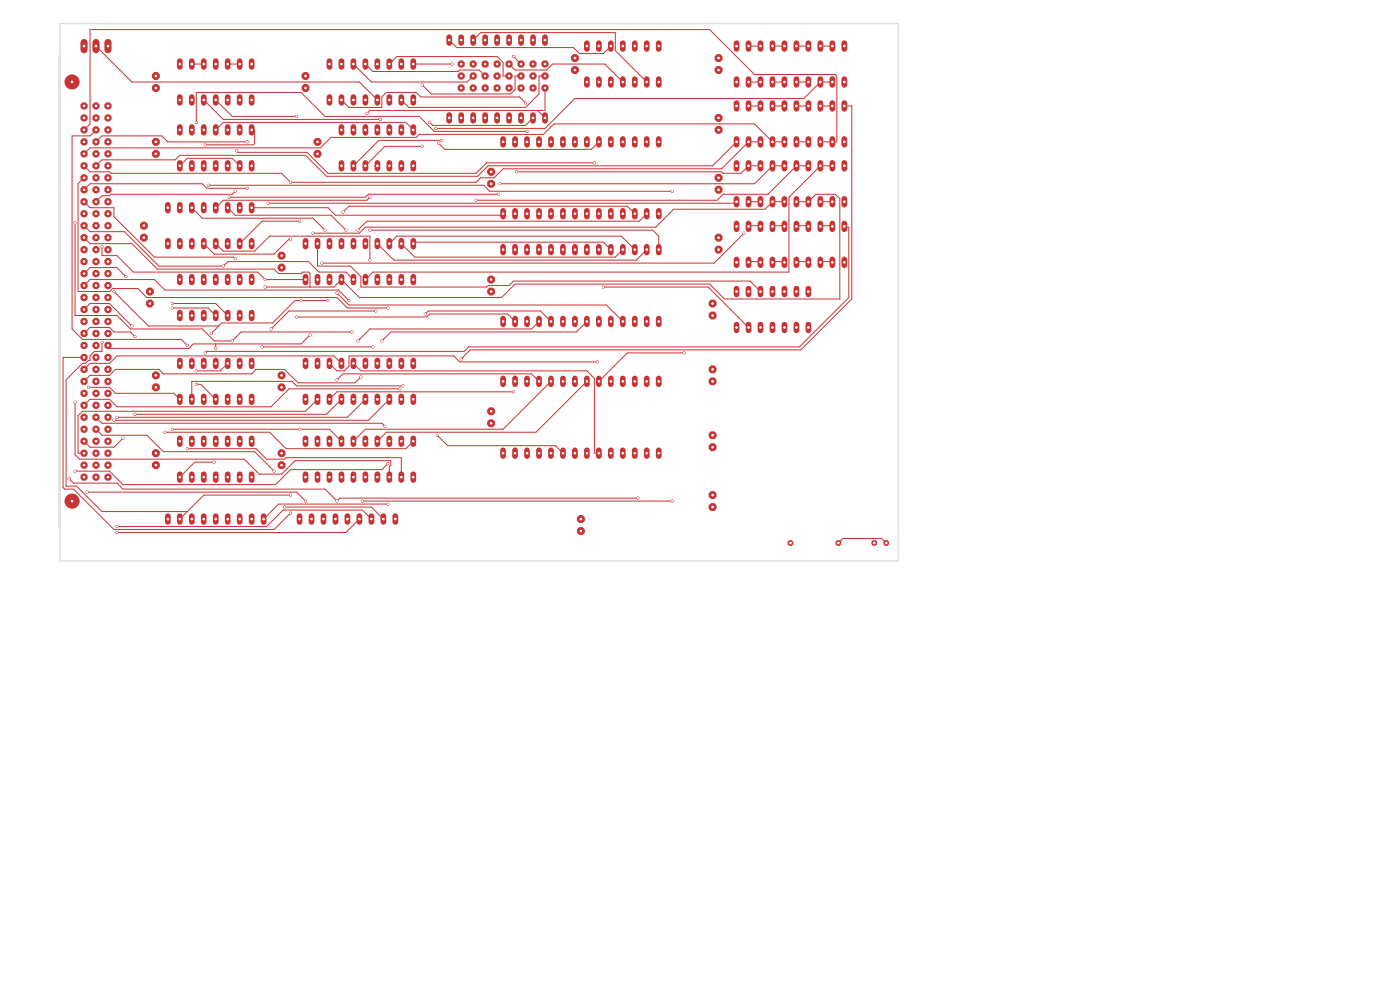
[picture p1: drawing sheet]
<svg xmlns="http://www.w3.org/2000/svg" width="297mm" height="210mm" viewBox="0 0 297 210" stroke-linecap="round" stroke-linejoin="round" font-family="sans-serif">
<g fill="none" stroke="#c83434" stroke-width="1.2">
<path d="M156.3 21.9v1.2M156.3 29.5v1.2M158.8 21.9v1.2M158.8 29.5v1.2M161.3 21.9v1.2M161.3 29.5v1.2M163.9 21.9v1.2M163.9 29.5v1.2M166.4 21.9v1.2M166.4 29.5v1.2M169 21.9v1.2M169 29.5v1.2"/>
<path d="M171.5 21.9v1.2M171.5 29.5v1.2M174 21.9v1.2M174 29.5v1.2M176.6 21.9v1.2M176.6 29.5v1.2M179.1 21.9v1.2M179.1 29.5v1.2M35.6 43.5v1.2M35.6 51.1v1.2M38.1 43.5v1.2M38.1 51.1v1.2"/>
<path d="M40.7 43.5v1.2M40.7 51.1v1.2M43.2 43.5v1.2M43.2 51.1v1.2M45.8 43.5v1.2M45.8 51.1v1.2M48.3 43.5v1.2M48.3 51.1v1.2M50.8 43.5v1.2M50.8 51.1v1.2M53.4 43.5v1.2M53.4 51.1v1.2"/>
<path d="M106.7 52.3v1.3M109.3 52.3v1.3M111.8 52.3v1.3M114.3 52.3v1.3M116.9 52.3v1.3M119.4 52.3v1.3M122 52.3v1.3M124.5 52.3v1.3M127 52.3v1.3M129.6 52.3v1.3M132.1 52.3v1.3M134.7 52.3v1.3"/>
<path d="M137.2 52.3v1.3M139.7 52.3v1.3M106.7 67.6v1.2M109.3 67.6v1.2M111.8 67.6v1.2M114.3 67.6v1.2M116.9 67.6v1.2M119.4 67.6v1.2M122 67.6v1.2M124.5 67.6v1.2M127 67.6v1.2M129.6 67.6v1.2"/>
<path d="M132.1 67.6v1.2M134.7 67.6v1.2M137.2 67.6v1.2M139.7 67.6v1.2"/>
</g>
<g fill="#c83434">
<circle cx="151.2" cy="94.9" r=".91"/>
<circle cx="151.2" cy="92.3" r=".91"/>
</g>
<path d="M17.8 9v1.5M20.4 9v1.5M22.9 9v1.5" fill="none" stroke="#c83434" stroke-width="1.5"/>
<g fill="#c83434">
<circle cx="33.1" cy="82.2" r=".91"/>
<circle cx="33.1" cy="79.6" r=".91"/>
<circle cx="122" cy="14.9" r=".91"/>
<circle cx="122" cy="12.3" r=".91"/>
<circle cx="67.4" cy="32.6" r=".91"/>
<circle cx="67.4" cy="30.1" r=".91"/>
<circle cx="152.4" cy="40.3" r=".91"/>
<circle cx="152.4" cy="37.7" r=".91"/>
</g>
<g fill="none" stroke="#c83434" stroke-width="1.2">
<path d="M38.1 58.7v1.2M40.7 58.7v1.2M43.2 58.7v1.2M45.8 58.7v1.2M48.3 58.7v1.2M50.8 58.7v1.2M53.4 58.7v1.2M38.1 66.3v1.2M40.7 66.3v1.2M43.2 66.3v1.2M45.8 66.3v1.2M48.3 66.3v1.2"/>
<path d="M50.8 66.3v1.2M53.4 66.3v1.2"/>
</g>
<g fill="#c83434">
<circle cx="30.5" cy="50.4" r=".91"/>
<circle cx="30.5" cy="47.9" r=".91"/>
<circle cx="59.7" cy="98.7" r=".91"/>
<circle cx="59.7" cy="96.1" r=".91"/>
</g>
<g fill="none" stroke="#c83434" stroke-width="1.2">
<path d="M106.7 29.5v1.2M109.3 29.5v1.2M111.8 29.5v1.2M114.3 29.5v1.2M116.9 29.5v1.2M119.4 29.5v1.2M122 29.5v1.2M124.5 29.5v1.2M127 29.5v1.2M129.6 29.5v1.2M132.1 29.5v1.2M134.7 29.5v1.2"/>
<path d="M137.2 29.5v1.2M139.7 29.5v1.2M106.7 44.7v1.2M109.3 44.7v1.2M111.8 44.7v1.2M114.3 44.7v1.2M116.9 44.7v1.2M119.4 44.7v1.2M122 44.7v1.2M124.5 44.7v1.2M127 44.7v1.2M129.6 44.7v1.2"/>
<path d="M132.1 44.7v1.2M134.7 44.7v1.2M137.2 44.7v1.2M139.7 44.7v1.2"/>
</g>
<g fill="#c83434">
<circle cx="33.1" cy="18.7" r=".91"/>
<circle cx="33.1" cy="16.1" r=".91"/>
</g>
<g fill="none" stroke="#c83434" stroke-width="1.2">
<path d="M64.8 93v1.2M67.4 93v1.2M69.9 93v1.2M72.4 93v1.2M75 93v1.2M77.5 93v1.2M80.1 93v1.2M82.6 93v1.2M85.1 93v1.2M87.7 93v1.2M64.8 100.6v1.2M67.4 100.6v1.2"/>
<path d="M69.9 100.6v1.2M72.4 100.6v1.2M75 100.6v1.2M77.5 100.6v1.2M80.1 100.6v1.2M82.6 100.6v1.2M85.1 100.6v1.2M87.7 100.6v1.2"/>
</g>
<g fill="#c83434">
<circle cx="152.4" cy="27.6" r=".91"/>
<circle cx="152.4" cy="25" r=".91"/>
<circle cx="33.1" cy="32.6" r=".91"/>
<circle cx="33.1" cy="30.1" r=".91"/>
</g>
<g fill="none" stroke="#c83434" stroke-width="1.2">
<path d="M156.3 34.6v1.2M158.8 34.6v1.2M161.3 34.6v1.2M163.9 34.6v1.2M166.4 34.6v1.2M169 34.6v1.2M171.5 34.6v1.2M174 34.6v1.2M176.6 34.6v1.2M179.1 34.6v1.2M64.8 51.1v1.2M64.8 58.7v1.2"/>
<path d="M67.4 51.1v1.2M67.4 58.7v1.2M69.9 51.1v1.2M69.9 58.7v1.2M72.4 51.1v1.2M72.4 58.7v1.2M75 51.1v1.2M75 58.7v1.2M77.5 51.1v1.2M77.5 58.7v1.2M80.1 51.1v1.2M80.1 58.7v1.2"/>
<path d="M82.6 51.1v1.2M82.6 58.7v1.2M85.1 51.1v1.2M85.1 58.7v1.2M87.7 51.1v1.2M87.7 58.7v1.2M156.3 42.2v1.2M158.8 42.2v1.2M161.3 42.2v1.2M163.9 42.2v1.2M166.4 42.2v1.2M169 42.2v1.2"/>
<path d="M171.5 42.2v1.2M174 42.2v1.2M176.6 42.2v1.2M179.1 42.2v1.2M38.1 76.5v1.2M40.7 76.5v1.2M43.2 76.5v1.2M45.8 76.5v1.2M48.3 76.5v1.2M50.8 76.5v1.2M53.4 76.5v1.2M38.1 84.1v1.2"/>
<path d="M40.7 84.1v1.2M43.2 84.1v1.2M45.8 84.1v1.2M48.3 84.1v1.2M50.8 84.1v1.2M53.4 84.1v1.2M63.5 109.5v1.2M66.1 109.5v1.2M68.6 109.5v1.2M71.2 109.5v1.2M73.7 109.5v1.2M76.2 109.5v1.2"/>
<path d="M78.8 109.5v1.2M81.3 109.5v1.2M83.9 109.5v1.2"/>
</g>
<g fill="#c83434" stroke="#c83434" stroke-width=".21">
<circle cx="15.3" cy="106.3" r="1.5"/>
<circle cx="15.3" cy="17.4" r="1.5"/>
</g>
<g fill="#c83434">
<circle cx="17.8" cy="101.2" r=".82"/>
<circle cx="17.8" cy="98.7" r=".82"/>
<circle cx="17.8" cy="96.1" r=".82"/>
<circle cx="17.8" cy="93.6" r=".82"/>
<circle cx="17.8" cy="91.1" r=".82"/>
<circle cx="17.8" cy="88.5" r=".82"/>
<circle cx="17.8" cy="86" r=".82"/>
<circle cx="17.8" cy="83.4" r=".82"/>
<circle cx="17.8" cy="80.9" r=".82"/>
<circle cx="17.8" cy="78.4" r=".82"/>
<circle cx="17.8" cy="75.8" r=".82"/>
<circle cx="17.8" cy="73.3" r=".82"/>
<circle cx="17.8" cy="70.7" r=".82"/>
<circle cx="17.8" cy="68.2" r=".82"/>
<circle cx="17.8" cy="65.7" r=".82"/>
<circle cx="17.8" cy="63.1" r=".82"/>
<circle cx="17.8" cy="60.6" r=".82"/>
<circle cx="17.8" cy="58" r=".82"/>
<circle cx="17.8" cy="55.5" r=".82"/>
<circle cx="17.8" cy="53" r=".82"/>
<circle cx="17.8" cy="50.4" r=".82"/>
<circle cx="17.8" cy="47.9" r=".82"/>
<circle cx="17.8" cy="45.3" r=".82"/>
<circle cx="17.8" cy="42.8" r=".82"/>
<circle cx="17.8" cy="40.3" r=".82"/>
<circle cx="17.8" cy="37.7" r=".82"/>
<circle cx="17.8" cy="35.2" r=".82"/>
<circle cx="17.8" cy="32.6" r=".82"/>
<circle cx="17.8" cy="30.1" r=".82"/>
<circle cx="17.8" cy="27.6" r=".82"/>
<circle cx="17.8" cy="25" r=".82"/>
<circle cx="17.8" cy="22.5" r=".82"/>
<circle cx="20.4" cy="101.2" r=".82"/>
<circle cx="20.4" cy="98.7" r=".82"/>
<circle cx="20.4" cy="96.1" r=".82"/>
<circle cx="20.4" cy="93.6" r=".82"/>
<circle cx="20.4" cy="91.1" r=".82"/>
<circle cx="20.4" cy="88.5" r=".82"/>
<circle cx="20.4" cy="86" r=".82"/>
<circle cx="20.4" cy="83.4" r=".82"/>
<circle cx="20.4" cy="80.9" r=".82"/>
<circle cx="20.4" cy="78.4" r=".82"/>
<circle cx="20.4" cy="75.8" r=".82"/>
<circle cx="20.4" cy="73.3" r=".82"/>
<circle cx="20.4" cy="70.7" r=".82"/>
<circle cx="20.4" cy="68.2" r=".82"/>
<circle cx="20.4" cy="65.7" r=".82"/>
<circle cx="20.4" cy="63.1" r=".82"/>
<circle cx="20.4" cy="60.6" r=".82"/>
<circle cx="20.4" cy="58" r=".82"/>
<circle cx="20.4" cy="55.5" r=".82"/>
<circle cx="20.4" cy="53" r=".82"/>
<circle cx="20.4" cy="50.4" r=".82"/>
<circle cx="20.4" cy="47.9" r=".82"/>
<circle cx="20.4" cy="45.3" r=".82"/>
<circle cx="20.4" cy="42.8" r=".82"/>
<circle cx="20.4" cy="40.3" r=".82"/>
<circle cx="20.4" cy="37.7" r=".82"/>
<circle cx="20.4" cy="35.2" r=".82"/>
<circle cx="20.4" cy="32.6" r=".82"/>
<circle cx="20.4" cy="30.1" r=".82"/>
<circle cx="20.4" cy="27.6" r=".82"/>
<circle cx="20.4" cy="25" r=".82"/>
<circle cx="20.4" cy="22.5" r=".82"/>
<circle cx="22.9" cy="101.2" r=".82"/>
<circle cx="22.9" cy="98.7" r=".82"/>
<circle cx="22.9" cy="96.1" r=".82"/>
<circle cx="22.9" cy="93.6" r=".82"/>
<circle cx="22.9" cy="91.1" r=".82"/>
<circle cx="22.9" cy="88.5" r=".82"/>
<circle cx="22.9" cy="86" r=".82"/>
<circle cx="22.9" cy="83.4" r=".82"/>
<circle cx="22.9" cy="80.9" r=".82"/>
<circle cx="22.9" cy="78.4" r=".82"/>
<circle cx="22.9" cy="75.8" r=".82"/>
<circle cx="22.9" cy="73.3" r=".82"/>
<circle cx="22.9" cy="70.7" r=".82"/>
<circle cx="22.9" cy="68.2" r=".82"/>
<circle cx="22.9" cy="65.7" r=".82"/>
<circle cx="22.9" cy="63.1" r=".82"/>
<circle cx="22.9" cy="60.6" r=".82"/>
<circle cx="22.9" cy="58" r=".82"/>
<circle cx="22.9" cy="55.5" r=".82"/>
<circle cx="22.9" cy="53" r=".82"/>
<circle cx="22.9" cy="50.4" r=".82"/>
<circle cx="22.9" cy="47.9" r=".82"/>
<circle cx="22.9" cy="45.3" r=".82"/>
<circle cx="22.9" cy="42.8" r=".82"/>
<circle cx="22.9" cy="40.3" r=".82"/>
<circle cx="22.9" cy="37.7" r=".82"/>
<circle cx="22.9" cy="35.2" r=".82"/>
<circle cx="22.9" cy="32.6" r=".82"/>
<circle cx="22.9" cy="30.1" r=".82"/>
<circle cx="22.9" cy="27.6" r=".82"/>
<circle cx="22.9" cy="25" r=".82"/>
<circle cx="22.9" cy="22.5" r=".82"/>
</g>
<path d="M95.3 24.4v1.2M97.8 24.4v1.2M100.4 24.4v1.2M102.9 24.4v1.2M105.5 24.4v1.2M108 24.4v1.2M110.5 24.4v1.2M113.1 24.4v1.2M115.6 24.4v1.2" fill="none" stroke="#c83434" stroke-width="1.2"/>
<g fill="#c83434">
<circle cx="59.7" cy="82.2" r=".91"/>
<circle cx="59.7" cy="79.6" r=".91"/>
<circle cx="31.8" cy="64.4" r=".91"/>
<circle cx="31.8" cy="61.8" r=".91"/>
</g>
<path d="M35.6 109.5v1.2M38.1 109.5v1.2M40.7 109.5v1.2M43.2 109.5v1.2M45.8 109.5v1.2M48.3 109.5v1.2M50.8 109.5v1.2M53.4 109.5v1.2M55.9 109.5v1.2" fill="none" stroke="#c83434" stroke-width="1.2"/>
<g fill="#c83434">
<circle cx="151.2" cy="107.6" r=".91"/>
<circle cx="151.2" cy="105" r=".91"/>
<circle cx="152.4" cy="53" r=".91"/>
<circle cx="152.4" cy="50.4" r=".91"/>
<circle cx="104.2" cy="39" r=".91"/>
<circle cx="104.2" cy="36.4" r=".91"/>
<circle cx="104.2" cy="61.8" r=".91"/>
<circle cx="104.2" cy="59.3" r=".91"/>
<circle cx="33.1" cy="98.7" r=".91"/>
<circle cx="33.1" cy="96.1" r=".91"/>
</g>
<g fill="none" stroke="#c83434" stroke-width="1.2">
<path d="M38.1 93v1.2M40.7 93v1.2M43.2 93v1.2M45.8 93v1.2M48.3 93v1.2M50.8 93v1.2M53.4 93v1.2M38.1 100.6v1.2M40.7 100.6v1.2M43.2 100.6v1.2M45.8 100.6v1.2M48.3 100.6v1.2"/>
<path d="M50.8 100.6v1.2M53.4 100.6v1.2"/>
</g>
<g fill="#c83434">
<circle cx="97.8" cy="13.6" r=".82"/>
<circle cx="100.4" cy="13.6" r=".82"/>
<circle cx="102.9" cy="13.6" r=".82"/>
<circle cx="105.5" cy="13.6" r=".82"/>
<circle cx="108" cy="13.6" r=".82"/>
<circle cx="110.5" cy="13.6" r=".82"/>
<circle cx="113.1" cy="13.6" r=".82"/>
<circle cx="115.6" cy="13.6" r=".82"/>
<circle cx="97.8" cy="16.1" r=".82"/>
<circle cx="100.4" cy="16.1" r=".82"/>
<circle cx="102.9" cy="16.1" r=".82"/>
<circle cx="105.5" cy="16.1" r=".82"/>
<circle cx="108" cy="16.1" r=".82"/>
<circle cx="110.5" cy="16.1" r=".82"/>
<circle cx="113.1" cy="16.1" r=".82"/>
<circle cx="115.6" cy="16.1" r=".82"/>
<circle cx="97.8" cy="18.7" r=".82"/>
<circle cx="100.4" cy="18.7" r=".82"/>
<circle cx="102.9" cy="18.7" r=".82"/>
<circle cx="105.5" cy="18.7" r=".82"/>
<circle cx="108" cy="18.7" r=".82"/>
<circle cx="110.5" cy="18.7" r=".82"/>
<circle cx="113.1" cy="18.7" r=".82"/>
<circle cx="115.6" cy="18.7" r=".82"/>
<circle cx="59.7" cy="56.8" r=".91"/>
<circle cx="59.7" cy="54.2" r=".91"/>
</g>
<g fill="none" stroke="#c83434" stroke-width="1.2">
<path d="M156.3 47.4v1.2M156.3 55v1.3M158.8 47.4v1.2M158.8 55v1.3M161.3 47.4v1.2M161.3 55v1.3M163.9 47.4v1.2M163.9 55v1.3M166.4 47.4v1.2M166.4 55v1.3M169 47.4v1.2M169 55v1.3"/>
<path d="M171.5 47.4v1.2M171.5 55v1.3M174 47.4v1.2M174 55v1.3M176.6 47.4v1.2M176.6 55v1.3M179.1 47.4v1.2M179.1 55v1.3M106.7 80.3v1.2M106.7 95.5v1.2M109.3 80.3v1.2M109.3 95.5v1.2"/>
<path d="M111.8 80.3v1.2M111.8 95.5v1.2M114.3 80.3v1.2M114.3 95.5v1.2M116.9 80.3v1.2M116.9 95.5v1.2M119.4 80.3v1.2M119.4 95.5v1.2M122 80.3v1.2M122 95.5v1.2M124.5 80.3v1.2M124.5 95.5v1.2"/>
<path d="M127 80.3v1.2M127 95.5v1.2M129.6 80.3v1.2M129.6 95.5v1.2M132.1 80.3v1.2M132.1 95.5v1.2M134.7 80.3v1.2M134.7 95.5v1.2M137.2 80.3v1.2M137.2 95.5v1.2M139.7 80.3v1.2M139.7 95.5v1.2"/>
</g>
<g fill="#c83434">
<circle cx="152.4" cy="14.9" r=".91"/>
<circle cx="152.4" cy="12.3" r=".91"/>
<circle cx="151.2" cy="80.9" r=".91"/>
<circle cx="151.2" cy="78.4" r=".91"/>
</g>
<g fill="none" stroke="#c83434" stroke-width="1.2">
<path d="M72.4 26.9v1.3M72.4 34.6v1.2M75 26.9v1.3M75 34.6v1.2M77.5 26.9v1.3M77.5 34.6v1.2M80.1 26.9v1.3M80.1 34.6v1.2M82.6 26.9v1.3M82.6 34.6v1.2M85.1 26.9v1.3M85.1 34.6v1.2"/>
<path d="M87.7 26.9v1.3M87.7 34.6v1.2"/>
</g>
<g fill="#c83434">
<circle cx="104.2" cy="89.8" r=".91"/>
<circle cx="104.2" cy="87.2" r=".91"/>
</g>
<g fill="none" stroke="#c83434" stroke-width="1.2">
<path d="M69.9 13v1.2M72.4 13v1.2M75 13v1.2M77.5 13v1.2M80.1 13v1.2M82.6 13v1.2M85.1 13v1.2M87.7 13v1.2M124.5 9.2v1.2M124.5 16.8v1.2M127 9.2v1.2M127 16.8v1.2"/>
<path d="M129.6 9.2v1.2M129.6 16.8v1.2M132.1 9.2v1.2M132.1 16.8v1.2M134.7 9.2v1.2M134.7 16.8v1.2M137.2 9.2v1.2M137.2 16.8v1.2M139.7 9.2v1.2M139.7 16.8v1.2M69.9 20.6v1.2M72.4 20.6v1.2"/>
<path d="M75 20.6v1.2M77.5 20.6v1.2M80.1 20.6v1.2M82.6 20.6v1.2M85.1 20.6v1.2M87.7 20.6v1.2M64.8 76.5v1.2M67.4 76.5v1.2M69.9 76.5v1.2M72.4 76.5v1.2M75 76.5v1.2M77.5 76.5v1.2"/>
<path d="M80.1 76.5v1.2M82.6 76.5v1.2M85.1 76.5v1.2M87.7 76.5v1.2M64.8 84.1v1.2M67.4 84.1v1.2M69.9 84.1v1.2M72.4 84.1v1.2M75 84.1v1.2M77.5 84.1v1.2M80.1 84.1v1.2M82.6 84.1v1.2"/>
<path d="M85.1 84.1v1.2M87.7 84.1v1.2"/>
</g>
<g fill="#c83434">
<circle cx="123.2" cy="112.6" r=".91"/>
<circle cx="123.2" cy="110.1" r=".91"/>
</g>
<g fill="none" stroke="#c83434" stroke-width="1.2">
<path d="M38.1 13v1.2M40.7 13v1.2M43.2 13v1.2M45.8 13v1.2M48.3 13v1.2M50.8 13v1.2M53.4 13v1.2M38.1 20.6v1.2M40.7 20.6v1.2M43.2 20.6v1.2M45.8 20.6v1.2M48.3 20.6v1.2"/>
<path d="M50.8 20.6v1.2M53.4 20.6v1.2"/>
</g>
<g fill="#c83434">
<circle cx="177.8" cy="115.2" r=".66"/>
<circle cx="167.7" cy="115.2" r=".66"/>
</g>
<g fill="none" stroke="#c83434" stroke-width="1.2">
<path d="M156.3 9.2v1.2M156.3 16.8v1.2M158.8 9.2v1.2M158.8 16.8v1.2M161.3 9.2v1.2M161.3 16.8v1.2M163.9 9.2v1.2M163.9 16.8v1.2M166.4 9.2v1.2M166.4 16.8v1.2M169 9.2v1.2M169 16.8v1.2"/>
<path d="M171.5 9.2v1.2M171.5 16.8v1.2M174 9.2v1.2M174 16.8v1.2M176.6 9.2v1.2M176.6 16.8v1.2M179.1 9.2v1.2M179.1 16.8v1.2"/>
</g>
<g fill="#c83434">
<circle cx="151.2" cy="66.9" r=".91"/>
<circle cx="151.2" cy="64.4" r=".91"/>
</g>
<path d="M95.3 7.9v1.2M97.8 7.9v1.2M100.4 7.9v1.2M102.9 7.9v1.2M105.5 7.9v1.2M108 7.9v1.2M110.5 7.9v1.2M113.1 7.9v1.2M115.6 7.9v1.2" fill="none" stroke="#c83434" stroke-width="1.2"/>
<g fill="#c83434">
<circle cx="64.8" cy="18.7" r=".91"/>
<circle cx="64.8" cy="16.1" r=".91"/>
</g>
<g fill="none" stroke="#c83434" stroke-width="1.2">
<path d="M38.1 26.9v1.3M38.1 34.6v1.2M40.7 26.9v1.3M40.7 34.6v1.2M43.2 26.9v1.3M43.2 34.6v1.2M45.8 26.9v1.3M45.8 34.6v1.2M48.3 26.9v1.3M48.3 34.6v1.2M50.8 26.9v1.3M50.8 34.6v1.2"/>
<path d="M53.4 26.9v1.3M53.4 34.6v1.2"/>
</g>
<g fill="#c83434">
<circle cx="188" cy="115.2" r=".66"/>
<circle cx="185.5" cy="115.2" r=".66"/>
</g>
<g fill="none" stroke="#c83434" stroke-width="1.2">
<path d="M156.3 61.2v1.3M156.3 68.9v1.2M158.8 61.2v1.3M158.8 68.9v1.2M161.3 61.2v1.3M161.3 68.9v1.2M163.9 61.2v1.3M163.9 68.9v1.2M166.4 61.2v1.3M166.4 68.9v1.2M169 61.2v1.3M169 68.9v1.2"/>
<path d="M171.5 61.2v1.3M171.5 68.9v1.2"/>
</g>
<g fill="#c83434" stroke="#c83434" stroke-width=".21">
<circle cx="21.6" cy="72.6" r=".23"/>
<circle cx="157.8" cy="49.5" r=".23"/>
<circle cx="68.3" cy="55.8" r=".23"/>
<circle cx="61.6" cy="105" r=".23"/>
<circle cx="44.8" cy="70.7" r=".23"/>
<circle cx="63.9" cy="63.7" r=".23"/>
<circle cx="24.2" cy="61.8" r=".23"/>
<circle cx="69.6" cy="63.7" r=".23"/>
<circle cx="66.4" cy="49.5" r=".23"/>
<circle cx="47.4" cy="56.4" r=".23"/>
<circle cx="92.4" cy="27.2" r=".23"/>
<circle cx="15.9" cy="47.2" r=".23"/>
<circle cx="49.3" cy="72.3" r=".23"/>
<circle cx="74.7" cy="70.4" r=".23"/>
<circle cx="49.9" cy="54.9" r=".23"/>
<circle cx="79.1" cy="73.6" r=".23"/>
<circle cx="101" cy="42.5" r=".23"/>
<circle cx="55.6" cy="73.6" r=".23"/>
<circle cx="52.4" cy="39.9" r=".23"/>
<circle cx="79.7" cy="66" r=".23"/>
<circle cx="106.1" cy="39" r=".23"/>
<circle cx="57.5" cy="69.8" r=".23"/>
<circle cx="18.5" cy="104.4" r=".23"/>
<circle cx="64.8" cy="106.3" r=".23"/>
<circle cx="14.7" cy="101.5" r=".23"/>
<circle cx="71.5" cy="106.3" r=".23"/>
<circle cx="135.3" cy="105.7" r=".23"/>
<circle cx="76.9" cy="106.3" r=".23"/>
<circle cx="142.6" cy="106.3" r=".23"/>
<circle cx="24.8" cy="113" r=".23"/>
<circle cx="24.8" cy="111.7" r=".23"/>
<circle cx="58.1" cy="99.9" r=".23"/>
<circle cx="60.4" cy="107.6" r=".23"/>
<circle cx="81.6" cy="90.4" r=".23"/>
<circle cx="56.2" cy="60.9" r=".23"/>
<circle cx="82.3" cy="106.9" r=".23"/>
<circle cx="82.3" cy="65.3" r=".23"/>
<circle cx="109.6" cy="36.4" r=".23"/>
<circle cx="61.6" cy="38.7" r=".23"/>
<circle cx="28.6" cy="87.9" r=".23"/>
<circle cx="26.1" cy="93" r=".23"/>
<circle cx="24.8" cy="88.5" r=".23"/>
<circle cx="24.2" cy="89.1" r=".23"/>
<circle cx="84.8" cy="82.5" r=".23"/>
<circle cx="76.6" cy="79.9" r=".23"/>
<circle cx="61.6" cy="108.8" r=".23"/>
<circle cx="28.6" cy="71.4" r=".23"/>
<circle cx="15.9" cy="85.3" r=".23"/>
<circle cx="35" cy="91.7" r=".23"/>
<circle cx="28" cy="69.1" r=".23"/>
<circle cx="15.9" cy="99.9" r=".23"/>
<circle cx="82.3" cy="98.4" r=".23"/>
<circle cx="74" cy="63.7" r=".23"/>
<circle cx="63.5" cy="91.1" r=".23"/>
<circle cx="36.6" cy="91.1" r=".23"/>
<circle cx="62.9" cy="24.7" r=".23"/>
<circle cx="26.7" cy="58.7" r=".23"/>
<circle cx="49.9" cy="40.6" r=".23"/>
<circle cx="21.6" cy="52.3" r=".23"/>
<circle cx="56.2" cy="59.3" r=".23"/>
<circle cx="52.4" cy="30.1" r=".23"/>
<circle cx="56.9" cy="43.1" r=".23"/>
<circle cx="65.8" cy="71.1" r=".23"/>
<circle cx="45.4" cy="98" r=".23"/>
<circle cx="45.8" cy="73.9" r=".23"/>
<circle cx="36.6" cy="65.3" r=".23"/>
<circle cx="18.8" cy="82.2" r=".23"/>
<circle cx="39.7" cy="73.3" r=".23"/>
<circle cx="126.7" cy="76.8" r=".23"/>
<circle cx="81" cy="72.3" r=".23"/>
<circle cx="92.8" cy="92.3" r=".23"/>
<circle cx="90.2" cy="66.6" r=".23"/>
<circle cx="75.9" cy="72.3" r=".23"/>
<circle cx="108.9" cy="83.1" r=".23"/>
<circle cx="71.5" cy="80.6" r=".23"/>
<circle cx="61.6" cy="50.7" r=".23"/>
<circle cx="62.9" cy="67.2" r=".23"/>
<circle cx="111.5" cy="21.8" r=".23"/>
<circle cx="63.5" cy="46.9" r=".23"/>
<circle cx="78.5" cy="41.8" r=".23"/>
<circle cx="71.5" cy="62.2" r=".23"/>
<circle cx="72.8" cy="45" r=".23"/>
<circle cx="75.9" cy="48.8" r=".23"/>
<circle cx="78.5" cy="48.8" r=".23"/>
<circle cx="41.6" cy="26" r=".23"/>
<circle cx="111.8" cy="27.9" r=".23"/>
<circle cx="105.8" cy="41.2" r=".23"/>
<circle cx="48.6" cy="41.8" r=".23"/>
<circle cx="43.5" cy="30.7" r=".23"/>
<circle cx="50.2" cy="32" r=".23"/>
<circle cx="128" cy="60.9" r=".23"/>
<circle cx="126.1" cy="34.5" r=".23"/>
<circle cx="39.7" cy="95.2" r=".23"/>
<circle cx="78.5" cy="55.2" r=".23"/>
<circle cx="73.4" cy="48.8" r=".23"/>
<circle cx="68.9" cy="48.8" r=".23"/>
<circle cx="36.6" cy="64.4" r=".23"/>
<circle cx="80.7" cy="25.3" r=".23"/>
<circle cx="93.1" cy="30.4" r=".23"/>
<circle cx="41.6" cy="78.7" r=".23"/>
<circle cx="41.6" cy="81.5" r=".23"/>
<circle cx="44.2" cy="39.3" r=".23"/>
<circle cx="142.6" cy="40.6" r=".23"/>
<circle cx="145.1" cy="74.9" r=".23"/>
<circle cx="93.7" cy="29.8" r=".23"/>
<circle cx="89.6" cy="31" r=".23"/>
<circle cx="91.2" cy="26" r=".23"/>
<circle cx="77.8" cy="24.1" r=".23"/>
<circle cx="95.9" cy="13.6" r=".23"/>
<circle cx="89.6" cy="18" r=".23"/>
<circle cx="108.9" cy="12" r=".23"/>
<circle cx="85.5" cy="81.8" r=".23"/>
<circle cx="97.8" cy="76.1" r=".23"/>
<circle cx="43.5" cy="74.9" r=".23"/>
</g>
<g fill="none" stroke="#c83434" stroke-width=".21">
<path d="M20.4 9.8l7.6 7.6h48.2l3.9 3.8M40.7 13.6h2.5M48.3 13.6h2.5M75 13.6l3.8 3.8h20.3l1.3-1.3M77.5 13.6l1.6 1.6h18.1l.3-.3h4.1l1.3 1.2M82.6 13.6l1.6-1.6h21.3l1.2 1.3v2.8h1.3M87.7 13.6h8.2M95.3 8.5l1.6 1.6h24.7l1.3 1.3h5.1l1.6-1.6M100.4 8.5l1.6-1.6h28.5v3.8l6.7 6.7M108 13.6l1.3 1.3h6.6l1.3-1.3h11.1l3.8 3.8M108.9 12l1.6 1.6M110.5 16.1h-1.2v2.9l-1 .9h-16.8l-1.9-1.9"/>
<path d="M115.6 16.1h-1.3v3.8l-2.8 2.9h-24.8l-1.6-1.6M115.6 18.7v4.7h-37.1l-.7 .7M158.8 17.4h2.5M158.8 9.8h2.5M163.9 17.4h2.5M163.9 9.8h2.5M169 17.4h2.5M169 9.8h2.5M174 9.8h2.6M176.6 17.4h-2.6l-3.5 3.5h-48.5l-6.4 6.3h-23.2M17.8 27.6l1.3-1.3v-20h131.4l9.6 9.5h17.1l.3 .3v14h-3.5M17.8 37.7l-1.2 1.3v22.8h6.6l.7-.6h5.4l1.9 1.9h40.3l2.2 2.2h8.6"/>
<path d="M20.4 30.1l1.2-1.3h12.7l1.3 1.3h16.8M20.4 27.6l-1.3 1.2h-3.8v41l2.2 2.2h21l1.2 1.3M38.1 35.2l1.6-1.6h9.6l1.5 1.6M41.6 26v-6.4h22.3l5 5.1h20l3.2 3.2h19.7M43.2 21.2l4.2 4.1h33.3M44.2 39.3h58.4l1.3 1.3h38.7M45.8 21.2l3.5 3.5h13.6M45.8 27.6l1.6-1.6h38.7l1.6 1.6M50.2 32l.3 .3h14.6l4.5 4.5h31.4l2.2-2.3h22.9M52.4 39.9h-8.5l-1-.9h-23.8l-1.3 1.3M53.4 27.6h.6v2.8l-.3 .3h-10.2M72.4 21.2l1.6 1.6h7v-2.2l1-1h6.3l1 1h20.9l1.3 1.2"/>
<path d="M89.6 31h-8l-4.1 4.2M93.7 29.8h-13.3l-5.4 5.4M113.1 25l-1.6 1.6h-19.7l-.6-.6M114 23.4l1.6 1.6M127 30.1l-1.5 1.6h-31.2l-1.2-1.3M156.3 30.1l-5.1 5.1h-47.6l-2.3 2.2h-32l-4.5-4.4h-26.7l-.9 .9h-15.6l-1.2 1.3M158.8 22.5h2.5M161.3 35.2h-2.5l-1.6 1.6h-3.8l-.3-.4h-43.5M161.3 30.1h-2.5l-5.7 5.7h-46.4l-1.9 1.9h-2.8l-1 1h-39.4l-1.9-1.9h-36.2l-.3-.4h-4.1l-1.3-1.2M163.9 22.5h2.5M166.4 35.2h-2.5l-3.8 3.8h-54M166.4 30.1h-2.5l-3.8-3.8h-42.6l-2.2 2.2h-26.4l-.6 .6h-18.1l-2.2 2.3h-48.9l-1.3 1.2"/>
<path d="M169 30.1h2.5M169 22.5h2.5M171.5 35.2h-2.5l-6.1 6h-9.5l-1.3 1.3h-51.1M174 22.5h2.6M176.6 35.2h-2.6l-6.6 6.6v15.9h-88.3l-1.6 1.6M179.1 22.5h1.6v40.9l-10.8 10.8h-70.2l-1.9 1.9M15.9 47.2v19.7h8.9l2.9 2.9h15.2l2.5 2.5h3.9l1.9-1.9h23.5M17.8 47.9l1.3 1.2h7.3l7.3 7.3h13.7l.9-.9h17.2l2.2 2.2h5.7l1.6 1.6M17.8 50.4l1.3 1.3h8.9l5.4 5.4h24.7l1 .9h4.8l.3-.3h1.3l.3 .3v2.9M17.8 42.8l1.3 1.3h5.1v1.9l8.5 8.5h16.9l.3 .4M17.8 58l1.3-1.2h5.7l1.9 1.9M21.6 52.3v1.9h3.2l3.5 3.5h26.4l1.5 1.6h8.6"/>
<path d="M40.7 44.1l2.2 2.2h23.5l2.5 2.5M45.8 51.7l1.6 1.6h6.6l3.2-3.2h21.3v5.1M48.3 44.1l1.6 1.6h20.3l3.2 3.1M49.9 40.6l-.6 .6h-25.8l-.3 .3h-1.6l-1.2 1.3M53.4 44.1h16.2l1.6 1.6h35.2l.3-.4M61.6 50.7h-.3l-3.2 3.2h-12.7l-2.2-2.2M63.5 46.9h-7.9l-4.8 4.8M67.4 51.7v4.7h6.9l2.3 2.3v2.2h26.6l.4-.3h4.4l.9-1h50.2l2.2 2.2M72.8 45l1.2-1.3h59.1l1.6 1.6M78.5 41.8l-.7 .7h-30.4l-1.6 1.6M78.5 48.8h60l1.2 1.3v2.9M80.1 51.7l3.4 3.5h51.5l2.2-2.2"/>
<path d="M82.6 51.7l1.6-1.6h47.6l2.9 2.9M85.1 51.7l2.9 2.8h42.5l1.6-1.5M87.7 51.7l.3-.3h40l1.6 1.6M105.8 41.2h-27.6l-.7 .6h-28.9M137.2 45.3l-1.6 1.6h-57.8l-1.9 1.9M156.3 42.8l-.4 .3h-99M157.8 49.5l-6.3 6.3h-83.2M158.8 42.8h2.5M158.8 55.6v-.1h2.5v.1M158.8 48v-.1h2.5v.1M163.9 55.6v-.1h2.5v.1M163.9 48v-.1h2.5v.1"/>
<path d="M166.4 42.8h-2.5l-1.6 1.6h-19.4l-3.8 3.8h-61.6l-1.3 1.3h-9.8M169 42.8h2.5l1.6-1.6h4.1l1 1v21.2h-24.5l-3.2-3.1h-41.2l-2.9 2.8h-30.2l-3.8-3.8-1.6 1.6h-14.6M169 55.6v-.1h2.5v.1M169 48v-.1h2.5v.1M174 42.8h2.6M174 55.6v-.1h2.6v.1M174 48v-.1h2.6v.1M179.1 48v.2h1v14.9l-10.5 10.5h-70.2l-.9 .9h-54.6l-.4 .4M17.8 70.7l1.3-1.2h4.1l1 .9h3.5l.9 1M17.8 75.8h-4.4v27.6l.3 .4h1.9l8.6 8.5h33.9l3.5-3.5M17.8 65.7l1.3-1.3h4.1l4.8 4.7M17.8 60.6l1.3-1.3h13.6l2.3 2.2h36.8l2.2 2.3"/>
<path d="M21.6 72.6v1.9h-1.6l-.9 1v1h-.3l-.7 .6h-.6l-3.5 3.5v22.5h2.2l5.4 5.4h18.1M24.2 61.8l7.3 7.3h14.9M36.6 65.3h7.6l1.6 1.6M36.6 64.4h9.2l2.5 2.5M45.8 73v.9M48.3 77.1l-1.6 1.6h-5.1M55.6 73.6h23.5M62.9 67.2h27.6l.7-.6h16.5l1.6 1.6M65.8 71.1l-1.9 1.9h-22.9l-.9 .9h-16.6l-.6-.6M69.6 63.8h-7l-4.8 4.7h-10.8l-2.2 2.2M71.5 62.2l2.5 2.5h54.6l3.5 3.5M72.4 77.1l-1.6-1.6h-46l-1.6 1.6h-4.1l-1.3 1.3"/>
<path d="M75 77.1l1.6 1.6h47.9l1.6 1.6v15.8h.9M76.6 79.9l-1.3 1.3h-12.1l-2.8-2.8h-6.1l-.9 .9h-18.7l-1-.9h-9.2l-1.3 1.2h-4.1l-1.3 1.3M79.7 66h-18.4l-3.8 3.8M90.2 66.6l.7-.6h23.8l2.2 2.2M114.3 68.2l-1.5 1.6h-34.3l-2.6 2.5M124.5 68.2l-2.2 2.2h-39.4l-1.9 1.9M126.7 76.8h-29.2l-1.3-1.3h-22.2v2.2l-.9 1h-1.6l-1.6-1.6M128 60.9h22.2l8.6 8.6M145.1 74.9h-12l-6.1 6M15.9 85.3v11.2l1 .9h34.9l3.2 3.2h4.7l2.9-2.9h20.3v1l-.3 .3v2.2M18.8 82.2h4.4l1.3 1.2h12.4l1.2 1.3M20.4 91.1l1.2 1.2h9.6l3.5 3.5h19.3l4.1 4.1"/>
<path d="M20.4 88.5l1.2 1.3h59.4l.6 .6M26.1 93l-1.9 1.9h-5.1l-1.3-1.3M35 91.7h22.2l3.5 3.5h25.4l1.6-1.6M36.6 91.1h33.3l2.5 2.5M39.7 95.2h14.6l2.3 2.2h3.8l.3-.3h24.4v4.1M41.6 81.5h1l3.2 3.2M45.4 98h-4.1l-3.2 3.2M67.4 84.7l-2.6 2.5h-47.3l-.9 1v7.9h1.2M71.5 80.6l1.3-1.3h40l1.5 1.6M72.4 84.7l-3.1 3.2h-40.7M77.5 84.7l-3.8 3.8h-48.9M82.3 98.4l-1.3 1.2h-19.4l-3.1 3.2h-32.4l-2.9-2.9h-7.3"/>
<path d="M82.6 84.7l-4.4 4.5h-54M84.8 82.5h-23.5l-3.8 3.8h-32.7l-1.6-1.6h-4.1l-1.3 1.3M85.5 81.8h-22.6l-.9-.9h-21.3v3.8M92.8 92.3l2.2 2.2h22.8l1.6 1.6M108.9 83.1h-37.4l-1.6 1.6M116.9 80.9l-10.2 10.2h-29.2l-2.5 2.5M124.5 80.9l-10.8 10.8h-31.7l-1.9 1.9M14.7 101.5l.9 1h9.2l1.3 1.3h42.8l2.6 2.5 .6-.6h63.2M18.5 104.4h44.4l1.9 1.9M60.4 107.6h18.4l2.5 2.5M61.6 105h-18.4l-5.1 5.1M76.2 110.1l-2.8 2.9h-48.6"/>
<path d="M76.9 106.3h65.7M78.8 110.1l-1.9-1.9h-16.8l-3.5 3.5h-31.8M82.3 106.9h-23.2l-3.2 3.2M177.8 115.2l1-1h8.3l.9 1"/>
</g>
<path d="M12.5 11.8v100.1M12.7 5h177.8v114h-177.8z" fill="none" stroke="#d0d2cd" stroke-width=".21"/>
<g fill="#fff" stroke="#fff" stroke-width=".21">
<circle cx="21.6" cy="72.6" r=".13"/>
<circle cx="157.8" cy="49.5" r=".13"/>
<circle cx="68.3" cy="55.8" r=".13"/>
<circle cx="61.6" cy="105" r=".13"/>
<circle cx="44.8" cy="70.7" r=".13"/>
<circle cx="63.9" cy="63.7" r=".13"/>
<circle cx="24.2" cy="61.8" r=".13"/>
<circle cx="69.6" cy="63.7" r=".13"/>
<circle cx="66.4" cy="49.5" r=".13"/>
<circle cx="47.4" cy="56.4" r=".13"/>
<circle cx="92.4" cy="27.2" r=".13"/>
<circle cx="15.9" cy="47.2" r=".13"/>
<circle cx="49.3" cy="72.3" r=".13"/>
<circle cx="74.7" cy="70.4" r=".13"/>
<circle cx="49.9" cy="54.9" r=".13"/>
<circle cx="79.1" cy="73.6" r=".13"/>
<circle cx="101" cy="42.5" r=".13"/>
<circle cx="55.6" cy="73.6" r=".13"/>
<circle cx="52.4" cy="39.9" r=".13"/>
<circle cx="79.7" cy="66" r=".13"/>
<circle cx="106.1" cy="39" r=".13"/>
<circle cx="57.5" cy="69.8" r=".13"/>
<circle cx="18.5" cy="104.4" r=".13"/>
<circle cx="64.8" cy="106.3" r=".13"/>
<circle cx="14.7" cy="101.5" r=".13"/>
<circle cx="71.5" cy="106.3" r=".13"/>
<circle cx="135.3" cy="105.7" r=".13"/>
<circle cx="76.9" cy="106.3" r=".13"/>
<circle cx="142.6" cy="106.3" r=".13"/>
<circle cx="24.8" cy="113" r=".13"/>
<circle cx="24.8" cy="111.7" r=".13"/>
<circle cx="58.1" cy="99.9" r=".13"/>
<circle cx="60.4" cy="107.6" r=".13"/>
<circle cx="81.6" cy="90.4" r=".13"/>
<circle cx="56.2" cy="60.9" r=".13"/>
<circle cx="82.3" cy="106.9" r=".13"/>
<circle cx="82.3" cy="65.3" r=".13"/>
<circle cx="109.6" cy="36.4" r=".13"/>
<circle cx="61.6" cy="38.7" r=".13"/>
<circle cx="28.6" cy="87.9" r=".13"/>
<circle cx="26.1" cy="93" r=".13"/>
<circle cx="24.8" cy="88.5" r=".13"/>
<circle cx="24.2" cy="89.1" r=".13"/>
<circle cx="84.8" cy="82.5" r=".13"/>
<circle cx="76.6" cy="79.9" r=".13"/>
<circle cx="61.6" cy="108.8" r=".13"/>
<circle cx="28.6" cy="71.4" r=".13"/>
<circle cx="15.9" cy="85.3" r=".13"/>
<circle cx="35" cy="91.7" r=".13"/>
<circle cx="28" cy="69.1" r=".13"/>
<circle cx="15.9" cy="99.9" r=".13"/>
<circle cx="82.3" cy="98.4" r=".13"/>
<circle cx="74" cy="63.7" r=".13"/>
<circle cx="63.5" cy="91.1" r=".13"/>
<circle cx="36.6" cy="91.1" r=".13"/>
<circle cx="62.9" cy="24.7" r=".13"/>
<circle cx="26.7" cy="58.7" r=".13"/>
<circle cx="49.9" cy="40.6" r=".13"/>
<circle cx="21.6" cy="52.3" r=".13"/>
<circle cx="56.2" cy="59.3" r=".13"/>
<circle cx="52.4" cy="30.1" r=".13"/>
<circle cx="56.9" cy="43.1" r=".13"/>
<circle cx="65.8" cy="71.1" r=".13"/>
<circle cx="45.4" cy="98" r=".13"/>
<circle cx="45.8" cy="73.9" r=".13"/>
<circle cx="36.6" cy="65.3" r=".13"/>
<circle cx="18.8" cy="82.2" r=".13"/>
<circle cx="39.7" cy="73.3" r=".13"/>
<circle cx="126.7" cy="76.8" r=".13"/>
<circle cx="81" cy="72.3" r=".13"/>
<circle cx="92.8" cy="92.3" r=".13"/>
<circle cx="90.2" cy="66.6" r=".13"/>
<circle cx="75.9" cy="72.3" r=".13"/>
<circle cx="108.9" cy="83.1" r=".13"/>
<circle cx="71.5" cy="80.6" r=".13"/>
<circle cx="61.6" cy="50.7" r=".13"/>
<circle cx="62.9" cy="67.2" r=".13"/>
<circle cx="111.5" cy="21.8" r=".13"/>
<circle cx="63.5" cy="46.9" r=".13"/>
<circle cx="78.5" cy="41.8" r=".13"/>
<circle cx="71.5" cy="62.2" r=".13"/>
<circle cx="72.8" cy="45" r=".13"/>
<circle cx="75.9" cy="48.8" r=".13"/>
<circle cx="78.5" cy="48.8" r=".13"/>
<circle cx="41.6" cy="26" r=".13"/>
<circle cx="111.8" cy="27.9" r=".13"/>
<circle cx="105.8" cy="41.2" r=".13"/>
<circle cx="48.6" cy="41.8" r=".13"/>
<circle cx="43.5" cy="30.7" r=".13"/>
<circle cx="50.2" cy="32" r=".13"/>
<circle cx="128" cy="60.9" r=".13"/>
<circle cx="126.1" cy="34.5" r=".13"/>
<circle cx="39.7" cy="95.2" r=".13"/>
<circle cx="78.5" cy="55.2" r=".13"/>
<circle cx="73.4" cy="48.8" r=".13"/>
<circle cx="68.9" cy="48.8" r=".13"/>
<circle cx="36.6" cy="64.4" r=".13"/>
<circle cx="80.7" cy="25.3" r=".13"/>
<circle cx="93.1" cy="30.4" r=".13"/>
<circle cx="41.6" cy="78.7" r=".13"/>
<circle cx="41.6" cy="81.5" r=".13"/>
<circle cx="44.2" cy="39.3" r=".13"/>
<circle cx="142.6" cy="40.6" r=".13"/>
<circle cx="145.1" cy="74.9" r=".13"/>
<circle cx="93.7" cy="29.8" r=".13"/>
<circle cx="89.6" cy="31" r=".13"/>
<circle cx="91.2" cy="26" r=".13"/>
<circle cx="77.8" cy="24.1" r=".13"/>
<circle cx="95.9" cy="13.6" r=".13"/>
<circle cx="89.6" cy="18" r=".13"/>
<circle cx="108.9" cy="12" r=".13"/>
<circle cx="85.5" cy="81.8" r=".13"/>
<circle cx="97.8" cy="76.1" r=".13"/>
<circle cx="43.5" cy="74.9" r=".13"/>
<circle cx="156.3" cy="30.1" r=".17"/>
<circle cx="158.8" cy="30.1" r=".17"/>
<circle cx="161.3" cy="30.1" r=".17"/>
<circle cx="163.9" cy="30.1" r=".17"/>
<circle cx="166.4" cy="30.1" r=".17"/>
<circle cx="169" cy="30.1" r=".17"/>
<circle cx="171.5" cy="30.1" r=".17"/>
<circle cx="174" cy="30.1" r=".17"/>
<circle cx="176.6" cy="30.1" r=".17"/>
<circle cx="179.1" cy="30.1" r=".17"/>
<circle cx="179.1" cy="22.5" r=".17"/>
<circle cx="176.6" cy="22.5" r=".17"/>
<circle cx="174" cy="22.5" r=".17"/>
<circle cx="171.5" cy="22.5" r=".17"/>
<circle cx="169" cy="22.5" r=".17"/>
<circle cx="166.4" cy="22.5" r=".17"/>
<circle cx="163.9" cy="22.5" r=".17"/>
<circle cx="161.3" cy="22.5" r=".17"/>
<circle cx="158.8" cy="22.5" r=".17"/>
<circle cx="156.3" cy="22.5" r=".17"/>
<circle cx="106.7" cy="68.2" r=".17"/>
<circle cx="109.3" cy="68.2" r=".17"/>
<circle cx="111.8" cy="68.2" r=".17"/>
<circle cx="114.3" cy="68.2" r=".17"/>
<circle cx="116.9" cy="68.2" r=".17"/>
<circle cx="119.4" cy="68.2" r=".17"/>
<circle cx="122" cy="68.2" r=".17"/>
<circle cx="124.5" cy="68.2" r=".17"/>
<circle cx="127" cy="68.2" r=".17"/>
<circle cx="129.6" cy="68.2" r=".17"/>
<circle cx="132.1" cy="68.2" r=".17"/>
<circle cx="134.7" cy="68.2" r=".17"/>
<circle cx="137.2" cy="68.2" r=".17"/>
<circle cx="139.7" cy="68.2" r=".17"/>
<circle cx="139.7" cy="53" r=".17"/>
<circle cx="137.2" cy="53" r=".17"/>
<circle cx="134.7" cy="53" r=".17"/>
<circle cx="132.1" cy="53" r=".17"/>
<circle cx="129.6" cy="53" r=".17"/>
<circle cx="127" cy="53" r=".17"/>
<circle cx="124.5" cy="53" r=".17"/>
<circle cx="122" cy="53" r=".17"/>
<circle cx="119.4" cy="53" r=".17"/>
<circle cx="116.9" cy="53" r=".17"/>
<circle cx="114.3" cy="53" r=".17"/>
<circle cx="111.8" cy="53" r=".17"/>
<circle cx="109.3" cy="53" r=".17"/>
<circle cx="106.7" cy="53" r=".17"/>
<circle cx="35.6" cy="51.7" r=".17"/>
<circle cx="38.1" cy="51.7" r=".17"/>
<circle cx="40.7" cy="51.7" r=".17"/>
<circle cx="43.2" cy="51.7" r=".17"/>
<circle cx="45.8" cy="51.7" r=".17"/>
<circle cx="48.3" cy="51.7" r=".17"/>
<circle cx="50.8" cy="51.7" r=".17"/>
<circle cx="53.4" cy="51.7" r=".17"/>
<circle cx="53.4" cy="44.1" r=".17"/>
<circle cx="50.8" cy="44.1" r=".17"/>
<circle cx="48.3" cy="44.1" r=".17"/>
<circle cx="45.8" cy="44.1" r=".17"/>
<circle cx="43.2" cy="44.1" r=".17"/>
<circle cx="40.7" cy="44.1" r=".17"/>
<circle cx="38.1" cy="44.1" r=".17"/>
<circle cx="35.6" cy="44.1" r=".17"/>
<circle cx="151.2" cy="94.9" r=".17"/>
<circle cx="151.2" cy="92.3" r=".17"/>
<circle cx="17.8" cy="9.8" r=".17"/>
<circle cx="20.4" cy="9.8" r=".17"/>
<circle cx="22.9" cy="9.8" r=".17"/>
<circle cx="33.1" cy="82.2" r=".17"/>
<circle cx="33.1" cy="79.6" r=".17"/>
<circle cx="122" cy="14.9" r=".17"/>
<circle cx="122" cy="12.3" r=".17"/>
<circle cx="67.4" cy="32.6" r=".17"/>
<circle cx="67.4" cy="30.1" r=".17"/>
<circle cx="152.4" cy="40.3" r=".17"/>
<circle cx="152.4" cy="37.7" r=".17"/>
<circle cx="38.1" cy="66.9" r=".17"/>
<circle cx="40.7" cy="66.9" r=".17"/>
<circle cx="43.2" cy="66.9" r=".17"/>
<circle cx="45.8" cy="66.9" r=".17"/>
<circle cx="48.3" cy="66.9" r=".17"/>
<circle cx="50.8" cy="66.9" r=".17"/>
<circle cx="53.4" cy="66.9" r=".17"/>
<circle cx="53.4" cy="59.3" r=".17"/>
<circle cx="50.8" cy="59.3" r=".17"/>
<circle cx="48.3" cy="59.3" r=".17"/>
<circle cx="45.8" cy="59.3" r=".17"/>
<circle cx="43.2" cy="59.3" r=".17"/>
<circle cx="40.7" cy="59.3" r=".17"/>
<circle cx="38.1" cy="59.3" r=".17"/>
<circle cx="30.5" cy="50.4" r=".17"/>
<circle cx="30.5" cy="47.9" r=".17"/>
<circle cx="59.7" cy="98.7" r=".17"/>
<circle cx="59.7" cy="96.1" r=".17"/>
<circle cx="106.7" cy="45.3" r=".17"/>
<circle cx="109.3" cy="45.3" r=".17"/>
<circle cx="111.8" cy="45.3" r=".17"/>
<circle cx="114.3" cy="45.3" r=".17"/>
<circle cx="116.9" cy="45.3" r=".17"/>
<circle cx="119.4" cy="45.3" r=".17"/>
<circle cx="122" cy="45.3" r=".17"/>
<circle cx="124.5" cy="45.3" r=".17"/>
<circle cx="127" cy="45.3" r=".17"/>
<circle cx="129.6" cy="45.3" r=".17"/>
<circle cx="132.1" cy="45.3" r=".17"/>
<circle cx="134.7" cy="45.3" r=".17"/>
<circle cx="137.2" cy="45.3" r=".17"/>
<circle cx="139.7" cy="45.3" r=".17"/>
<circle cx="139.7" cy="30.1" r=".17"/>
<circle cx="137.2" cy="30.1" r=".17"/>
<circle cx="134.7" cy="30.1" r=".17"/>
<circle cx="132.1" cy="30.1" r=".17"/>
<circle cx="129.6" cy="30.1" r=".17"/>
<circle cx="127" cy="30.1" r=".17"/>
<circle cx="124.5" cy="30.1" r=".17"/>
<circle cx="122" cy="30.1" r=".17"/>
<circle cx="119.4" cy="30.1" r=".17"/>
<circle cx="116.9" cy="30.1" r=".17"/>
<circle cx="114.3" cy="30.1" r=".17"/>
<circle cx="111.8" cy="30.1" r=".17"/>
<circle cx="109.3" cy="30.1" r=".17"/>
<circle cx="106.7" cy="30.1" r=".17"/>
<circle cx="33.1" cy="18.7" r=".17"/>
<circle cx="33.1" cy="16.1" r=".17"/>
<circle cx="64.8" cy="101.2" r=".17"/>
<circle cx="67.4" cy="101.2" r=".17"/>
<circle cx="69.9" cy="101.2" r=".17"/>
<circle cx="72.4" cy="101.2" r=".17"/>
<circle cx="75" cy="101.2" r=".17"/>
<circle cx="77.5" cy="101.2" r=".17"/>
<circle cx="80.1" cy="101.2" r=".17"/>
<circle cx="82.6" cy="101.2" r=".17"/>
<circle cx="85.1" cy="101.2" r=".17"/>
<circle cx="87.7" cy="101.2" r=".17"/>
<circle cx="87.7" cy="93.6" r=".17"/>
<circle cx="85.1" cy="93.6" r=".17"/>
<circle cx="82.6" cy="93.6" r=".17"/>
<circle cx="80.1" cy="93.6" r=".17"/>
<circle cx="77.5" cy="93.6" r=".17"/>
<circle cx="75" cy="93.6" r=".17"/>
<circle cx="72.4" cy="93.6" r=".17"/>
<circle cx="69.9" cy="93.6" r=".17"/>
<circle cx="67.4" cy="93.6" r=".17"/>
<circle cx="64.8" cy="93.6" r=".17"/>
<circle cx="152.4" cy="27.6" r=".17"/>
<circle cx="152.4" cy="25" r=".17"/>
<circle cx="33.1" cy="32.6" r=".17"/>
<circle cx="33.1" cy="30.1" r=".17"/>
<circle cx="63.5" cy="110.1" r=".17"/>
<circle cx="66.1" cy="110.1" r=".17"/>
<circle cx="68.6" cy="110.1" r=".17"/>
<circle cx="71.2" cy="110.1" r=".17"/>
<circle cx="73.7" cy="110.1" r=".17"/>
<circle cx="76.2" cy="110.1" r=".17"/>
<circle cx="78.8" cy="110.1" r=".17"/>
<circle cx="81.3" cy="110.1" r=".17"/>
<circle cx="83.9" cy="110.1" r=".17"/>
<circle cx="64.8" cy="59.3" r=".17"/>
<circle cx="67.4" cy="59.3" r=".17"/>
<circle cx="69.9" cy="59.3" r=".17"/>
<circle cx="72.4" cy="59.3" r=".17"/>
<circle cx="75" cy="59.3" r=".17"/>
<circle cx="77.5" cy="59.3" r=".17"/>
<circle cx="80.1" cy="59.3" r=".17"/>
<circle cx="82.6" cy="59.3" r=".17"/>
<circle cx="85.1" cy="59.3" r=".17"/>
<circle cx="87.7" cy="59.3" r=".17"/>
<circle cx="87.7" cy="51.7" r=".17"/>
<circle cx="85.1" cy="51.7" r=".17"/>
<circle cx="82.6" cy="51.7" r=".17"/>
<circle cx="80.1" cy="51.7" r=".17"/>
<circle cx="77.5" cy="51.7" r=".17"/>
<circle cx="75" cy="51.7" r=".17"/>
<circle cx="72.4" cy="51.7" r=".17"/>
<circle cx="69.9" cy="51.7" r=".17"/>
<circle cx="67.4" cy="51.7" r=".17"/>
<circle cx="64.8" cy="51.7" r=".17"/>
<circle cx="156.3" cy="42.8" r=".17"/>
<circle cx="158.8" cy="42.8" r=".17"/>
<circle cx="161.3" cy="42.8" r=".17"/>
<circle cx="163.9" cy="42.8" r=".17"/>
<circle cx="166.4" cy="42.8" r=".17"/>
<circle cx="169" cy="42.8" r=".17"/>
<circle cx="171.5" cy="42.8" r=".17"/>
<circle cx="174" cy="42.8" r=".17"/>
<circle cx="176.6" cy="42.8" r=".17"/>
<circle cx="179.1" cy="42.8" r=".17"/>
<circle cx="179.1" cy="35.2" r=".17"/>
<circle cx="176.6" cy="35.2" r=".17"/>
<circle cx="174" cy="35.2" r=".17"/>
<circle cx="171.5" cy="35.2" r=".17"/>
<circle cx="169" cy="35.2" r=".17"/>
<circle cx="166.4" cy="35.2" r=".17"/>
<circle cx="163.9" cy="35.2" r=".17"/>
<circle cx="161.3" cy="35.2" r=".17"/>
<circle cx="158.8" cy="35.2" r=".17"/>
<circle cx="156.3" cy="35.2" r=".17"/>
<circle cx="38.1" cy="84.7" r=".17"/>
<circle cx="40.7" cy="84.7" r=".17"/>
<circle cx="43.2" cy="84.7" r=".17"/>
<circle cx="45.8" cy="84.7" r=".17"/>
<circle cx="48.3" cy="84.7" r=".17"/>
<circle cx="50.8" cy="84.7" r=".17"/>
<circle cx="53.4" cy="84.7" r=".17"/>
<circle cx="53.4" cy="77.1" r=".17"/>
<circle cx="50.8" cy="77.1" r=".17"/>
<circle cx="48.3" cy="77.1" r=".17"/>
<circle cx="45.8" cy="77.1" r=".17"/>
<circle cx="43.2" cy="77.1" r=".17"/>
<circle cx="40.7" cy="77.1" r=".17"/>
<circle cx="38.1" cy="77.1" r=".17"/>
<circle cx="15.3" cy="106.3" r=".18"/>
<circle cx="15.3" cy="17.4" r=".17"/>
<circle cx="17.8" cy="101.2" r=".17"/>
<circle cx="17.8" cy="98.7" r=".17"/>
<circle cx="17.8" cy="96.1" r=".17"/>
<circle cx="17.8" cy="93.6" r=".17"/>
<circle cx="17.8" cy="91.1" r=".17"/>
<circle cx="17.8" cy="88.5" r=".17"/>
<circle cx="17.8" cy="86" r=".17"/>
<circle cx="17.8" cy="83.4" r=".17"/>
<circle cx="17.8" cy="80.9" r=".17"/>
<circle cx="17.8" cy="78.4" r=".17"/>
<circle cx="17.8" cy="75.8" r=".17"/>
<circle cx="17.8" cy="73.3" r=".17"/>
<circle cx="17.8" cy="70.7" r=".17"/>
<circle cx="17.8" cy="68.2" r=".17"/>
<circle cx="17.8" cy="65.7" r=".17"/>
<circle cx="17.8" cy="63.1" r=".17"/>
<circle cx="17.8" cy="60.6" r=".17"/>
<circle cx="17.8" cy="58" r=".17"/>
<circle cx="17.8" cy="55.5" r=".17"/>
<circle cx="17.8" cy="53" r=".17"/>
<circle cx="17.8" cy="50.4" r=".17"/>
<circle cx="17.8" cy="47.9" r=".17"/>
<circle cx="17.8" cy="45.3" r=".17"/>
<circle cx="17.8" cy="42.8" r=".17"/>
<circle cx="17.8" cy="40.3" r=".17"/>
<circle cx="17.8" cy="37.7" r=".17"/>
<circle cx="17.8" cy="35.2" r=".17"/>
<circle cx="17.8" cy="32.6" r=".17"/>
<circle cx="17.8" cy="30.1" r=".17"/>
<circle cx="17.8" cy="27.6" r=".17"/>
<circle cx="17.8" cy="25" r=".17"/>
<circle cx="17.8" cy="22.5" r=".17"/>
<circle cx="20.4" cy="101.2" r=".17"/>
<circle cx="20.4" cy="98.7" r=".17"/>
<circle cx="20.4" cy="96.1" r=".17"/>
<circle cx="20.4" cy="93.6" r=".17"/>
<circle cx="20.4" cy="91.1" r=".17"/>
<circle cx="20.4" cy="88.5" r=".17"/>
<circle cx="20.4" cy="86" r=".17"/>
<circle cx="20.4" cy="83.4" r=".17"/>
<circle cx="20.4" cy="80.9" r=".17"/>
<circle cx="20.4" cy="78.4" r=".17"/>
<circle cx="20.4" cy="75.8" r=".17"/>
<circle cx="20.4" cy="73.3" r=".17"/>
<circle cx="20.4" cy="70.7" r=".17"/>
<circle cx="20.4" cy="68.2" r=".17"/>
<circle cx="20.4" cy="65.7" r=".17"/>
<circle cx="20.4" cy="63.1" r=".17"/>
<circle cx="20.4" cy="60.6" r=".17"/>
<circle cx="20.4" cy="58" r=".17"/>
<circle cx="20.4" cy="55.5" r=".17"/>
<circle cx="20.4" cy="53" r=".17"/>
<circle cx="20.4" cy="50.4" r=".17"/>
<circle cx="20.4" cy="47.9" r=".17"/>
<circle cx="20.4" cy="45.3" r=".17"/>
<circle cx="20.4" cy="42.8" r=".17"/>
<circle cx="20.4" cy="40.3" r=".17"/>
<circle cx="20.4" cy="37.7" r=".17"/>
<circle cx="20.4" cy="35.2" r=".17"/>
<circle cx="20.4" cy="32.6" r=".17"/>
<circle cx="20.4" cy="30.1" r=".17"/>
<circle cx="20.4" cy="27.6" r=".17"/>
<circle cx="20.4" cy="25" r=".17"/>
<circle cx="20.4" cy="22.5" r=".17"/>
<circle cx="22.9" cy="101.2" r=".17"/>
<circle cx="22.9" cy="98.7" r=".17"/>
<circle cx="22.9" cy="96.1" r=".17"/>
<circle cx="22.9" cy="93.6" r=".17"/>
<circle cx="22.9" cy="91.1" r=".17"/>
<circle cx="22.9" cy="88.5" r=".17"/>
<circle cx="22.9" cy="86" r=".17"/>
<circle cx="22.9" cy="83.4" r=".17"/>
<circle cx="22.9" cy="80.9" r=".17"/>
<circle cx="22.9" cy="78.4" r=".17"/>
<circle cx="22.9" cy="75.8" r=".17"/>
<circle cx="22.9" cy="73.3" r=".17"/>
<circle cx="22.9" cy="70.7" r=".17"/>
<circle cx="22.9" cy="68.2" r=".17"/>
<circle cx="22.9" cy="65.7" r=".17"/>
<circle cx="22.9" cy="63.1" r=".17"/>
<circle cx="22.9" cy="60.6" r=".17"/>
<circle cx="22.9" cy="58" r=".17"/>
<circle cx="22.9" cy="55.5" r=".17"/>
<circle cx="22.9" cy="53" r=".17"/>
<circle cx="22.9" cy="50.4" r=".17"/>
<circle cx="22.9" cy="47.9" r=".17"/>
<circle cx="22.9" cy="45.3" r=".17"/>
<circle cx="22.9" cy="42.8" r=".17"/>
<circle cx="22.9" cy="40.3" r=".17"/>
<circle cx="22.9" cy="37.7" r=".17"/>
<circle cx="22.9" cy="35.2" r=".17"/>
<circle cx="22.9" cy="32.6" r=".17"/>
<circle cx="22.9" cy="30.1" r=".17"/>
<circle cx="22.9" cy="27.6" r=".17"/>
<circle cx="22.9" cy="25" r=".17"/>
<circle cx="22.9" cy="22.5" r=".17"/>
<circle cx="95.3" cy="25" r=".17"/>
<circle cx="97.8" cy="25" r=".17"/>
<circle cx="100.4" cy="25" r=".17"/>
<circle cx="102.9" cy="25" r=".17"/>
<circle cx="105.5" cy="25" r=".17"/>
<circle cx="108" cy="25" r=".17"/>
<circle cx="110.5" cy="25" r=".17"/>
<circle cx="113.1" cy="25" r=".17"/>
<circle cx="115.6" cy="25" r=".17"/>
<circle cx="59.7" cy="82.2" r=".17"/>
<circle cx="59.7" cy="79.6" r=".17"/>
<circle cx="31.8" cy="64.4" r=".17"/>
<circle cx="31.8" cy="61.8" r=".17"/>
<circle cx="35.6" cy="110.1" r=".17"/>
<circle cx="38.1" cy="110.1" r=".17"/>
<circle cx="40.7" cy="110.1" r=".17"/>
<circle cx="43.2" cy="110.1" r=".17"/>
<circle cx="45.8" cy="110.1" r=".17"/>
<circle cx="48.3" cy="110.1" r=".17"/>
<circle cx="50.8" cy="110.1" r=".17"/>
<circle cx="53.4" cy="110.1" r=".17"/>
<circle cx="55.9" cy="110.1" r=".17"/>
<circle cx="151.2" cy="107.6" r=".17"/>
<circle cx="151.2" cy="105" r=".17"/>
<circle cx="152.4" cy="53" r=".17"/>
<circle cx="152.4" cy="50.4" r=".17"/>
<circle cx="104.2" cy="39" r=".17"/>
<circle cx="104.2" cy="36.4" r=".17"/>
<circle cx="104.2" cy="61.8" r=".17"/>
<circle cx="104.2" cy="59.3" r=".17"/>
<circle cx="33.1" cy="98.7" r=".17"/>
<circle cx="33.1" cy="96.1" r=".17"/>
<circle cx="38.1" cy="101.2" r=".17"/>
<circle cx="40.7" cy="101.2" r=".17"/>
<circle cx="43.2" cy="101.2" r=".17"/>
<circle cx="45.8" cy="101.2" r=".17"/>
<circle cx="48.3" cy="101.2" r=".17"/>
<circle cx="50.8" cy="101.2" r=".17"/>
<circle cx="53.4" cy="101.2" r=".17"/>
<circle cx="53.4" cy="93.6" r=".17"/>
<circle cx="50.8" cy="93.6" r=".17"/>
<circle cx="48.3" cy="93.6" r=".17"/>
<circle cx="45.8" cy="93.6" r=".17"/>
<circle cx="43.2" cy="93.6" r=".17"/>
<circle cx="40.7" cy="93.6" r=".17"/>
<circle cx="38.1" cy="93.6" r=".17"/>
<circle cx="97.8" cy="13.6" r=".17"/>
<circle cx="100.4" cy="13.6" r=".17"/>
<circle cx="102.9" cy="13.6" r=".17"/>
<circle cx="105.5" cy="13.6" r=".17"/>
<circle cx="108" cy="13.6" r=".17"/>
<circle cx="110.5" cy="13.6" r=".17"/>
<circle cx="113.1" cy="13.6" r=".17"/>
<circle cx="115.6" cy="13.6" r=".17"/>
<circle cx="97.8" cy="16.1" r=".17"/>
<circle cx="100.4" cy="16.1" r=".17"/>
<circle cx="102.9" cy="16.1" r=".17"/>
<circle cx="105.5" cy="16.1" r=".17"/>
<circle cx="108" cy="16.1" r=".17"/>
<circle cx="110.5" cy="16.1" r=".17"/>
<circle cx="113.1" cy="16.1" r=".17"/>
<circle cx="115.6" cy="16.1" r=".17"/>
<circle cx="97.8" cy="18.7" r=".17"/>
<circle cx="100.4" cy="18.7" r=".17"/>
<circle cx="102.9" cy="18.7" r=".17"/>
<circle cx="105.5" cy="18.7" r=".17"/>
<circle cx="108" cy="18.7" r=".17"/>
<circle cx="110.5" cy="18.7" r=".17"/>
<circle cx="113.1" cy="18.7" r=".17"/>
<circle cx="115.6" cy="18.7" r=".17"/>
<circle cx="59.7" cy="56.8" r=".17"/>
<circle cx="59.7" cy="54.2" r=".17"/>
<circle cx="106.7" cy="96.1" r=".17"/>
<circle cx="109.3" cy="96.1" r=".17"/>
<circle cx="111.8" cy="96.1" r=".17"/>
<circle cx="114.3" cy="96.1" r=".17"/>
<circle cx="116.9" cy="96.1" r=".17"/>
<circle cx="119.4" cy="96.1" r=".17"/>
<circle cx="122" cy="96.1" r=".17"/>
<circle cx="124.5" cy="96.1" r=".17"/>
<circle cx="127" cy="96.1" r=".17"/>
<circle cx="129.6" cy="96.1" r=".17"/>
<circle cx="132.1" cy="96.1" r=".17"/>
<circle cx="134.7" cy="96.1" r=".17"/>
<circle cx="137.2" cy="96.1" r=".17"/>
<circle cx="139.7" cy="96.1" r=".17"/>
<circle cx="139.7" cy="80.9" r=".17"/>
<circle cx="137.2" cy="80.9" r=".17"/>
<circle cx="134.7" cy="80.9" r=".17"/>
<circle cx="132.1" cy="80.9" r=".17"/>
<circle cx="129.6" cy="80.9" r=".17"/>
<circle cx="127" cy="80.9" r=".17"/>
<circle cx="124.5" cy="80.9" r=".17"/>
<circle cx="122" cy="80.9" r=".17"/>
<circle cx="119.4" cy="80.9" r=".17"/>
<circle cx="116.9" cy="80.9" r=".17"/>
<circle cx="114.3" cy="80.9" r=".17"/>
<circle cx="111.8" cy="80.9" r=".17"/>
<circle cx="109.3" cy="80.9" r=".17"/>
<circle cx="106.7" cy="80.9" r=".17"/>
<circle cx="156.3" cy="55.6" r=".17"/>
<circle cx="158.8" cy="55.6" r=".17"/>
<circle cx="161.3" cy="55.6" r=".17"/>
<circle cx="163.9" cy="55.6" r=".17"/>
<circle cx="166.4" cy="55.6" r=".17"/>
<circle cx="169" cy="55.6" r=".17"/>
<circle cx="171.5" cy="55.6" r=".17"/>
<circle cx="174" cy="55.6" r=".17"/>
<circle cx="176.6" cy="55.6" r=".17"/>
<circle cx="179.1" cy="55.6" r=".17"/>
<circle cx="179.1" cy="48" r=".17"/>
<circle cx="176.6" cy="48" r=".17"/>
<circle cx="174" cy="48" r=".17"/>
<circle cx="171.5" cy="48" r=".17"/>
<circle cx="169" cy="48" r=".17"/>
<circle cx="166.4" cy="48" r=".17"/>
<circle cx="163.9" cy="48" r=".17"/>
<circle cx="161.3" cy="48" r=".17"/>
<circle cx="158.8" cy="48" r=".17"/>
<circle cx="156.3" cy="48" r=".17"/>
<circle cx="152.4" cy="14.9" r=".17"/>
<circle cx="152.4" cy="12.3" r=".17"/>
<circle cx="151.2" cy="80.9" r=".17"/>
<circle cx="151.2" cy="78.4" r=".17"/>
<circle cx="72.4" cy="35.2" r=".17"/>
<circle cx="75" cy="35.2" r=".17"/>
<circle cx="77.5" cy="35.2" r=".17"/>
<circle cx="80.1" cy="35.2" r=".17"/>
<circle cx="82.6" cy="35.2" r=".17"/>
<circle cx="85.1" cy="35.2" r=".17"/>
<circle cx="87.7" cy="35.2" r=".17"/>
<circle cx="87.7" cy="27.6" r=".17"/>
<circle cx="85.1" cy="27.6" r=".17"/>
<circle cx="82.6" cy="27.6" r=".17"/>
<circle cx="80.1" cy="27.6" r=".17"/>
<circle cx="77.5" cy="27.6" r=".17"/>
<circle cx="75" cy="27.6" r=".17"/>
<circle cx="72.4" cy="27.6" r=".17"/>
<circle cx="104.2" cy="89.8" r=".17"/>
<circle cx="104.2" cy="87.2" r=".17"/>
<circle cx="124.5" cy="17.4" r=".17"/>
<circle cx="127" cy="17.4" r=".17"/>
<circle cx="129.6" cy="17.4" r=".17"/>
<circle cx="132.1" cy="17.4" r=".17"/>
<circle cx="134.7" cy="17.4" r=".17"/>
<circle cx="137.2" cy="17.4" r=".17"/>
<circle cx="139.7" cy="17.4" r=".17"/>
<circle cx="139.7" cy="9.8" r=".17"/>
<circle cx="137.2" cy="9.8" r=".17"/>
<circle cx="134.7" cy="9.8" r=".17"/>
<circle cx="132.1" cy="9.8" r=".17"/>
<circle cx="129.6" cy="9.8" r=".17"/>
<circle cx="127" cy="9.8" r=".17"/>
<circle cx="124.5" cy="9.8" r=".17"/>
<circle cx="69.9" cy="21.2" r=".17"/>
<circle cx="72.4" cy="21.2" r=".17"/>
<circle cx="75" cy="21.2" r=".17"/>
<circle cx="77.5" cy="21.2" r=".17"/>
<circle cx="80.1" cy="21.2" r=".17"/>
<circle cx="82.6" cy="21.2" r=".17"/>
<circle cx="85.1" cy="21.2" r=".17"/>
<circle cx="87.7" cy="21.2" r=".17"/>
<circle cx="87.7" cy="13.6" r=".17"/>
<circle cx="85.1" cy="13.6" r=".17"/>
<circle cx="82.6" cy="13.6" r=".17"/>
<circle cx="80.1" cy="13.6" r=".17"/>
<circle cx="77.5" cy="13.6" r=".17"/>
<circle cx="75" cy="13.6" r=".17"/>
<circle cx="72.4" cy="13.6" r=".17"/>
<circle cx="69.9" cy="13.6" r=".17"/>
<circle cx="64.8" cy="84.7" r=".17"/>
<circle cx="67.4" cy="84.7" r=".17"/>
<circle cx="69.9" cy="84.7" r=".17"/>
<circle cx="72.4" cy="84.7" r=".17"/>
<circle cx="75" cy="84.7" r=".17"/>
<circle cx="77.5" cy="84.7" r=".17"/>
<circle cx="80.1" cy="84.7" r=".17"/>
<circle cx="82.6" cy="84.7" r=".17"/>
<circle cx="85.1" cy="84.7" r=".17"/>
<circle cx="87.7" cy="84.7" r=".17"/>
<circle cx="87.7" cy="77.1" r=".17"/>
<circle cx="85.1" cy="77.1" r=".17"/>
<circle cx="82.6" cy="77.1" r=".17"/>
<circle cx="80.1" cy="77.1" r=".17"/>
<circle cx="77.5" cy="77.1" r=".17"/>
<circle cx="75" cy="77.1" r=".17"/>
<circle cx="72.4" cy="77.1" r=".17"/>
<circle cx="69.9" cy="77.1" r=".17"/>
<circle cx="67.4" cy="77.1" r=".17"/>
<circle cx="64.8" cy="77.1" r=".17"/>
<circle cx="123.2" cy="112.6" r=".17"/>
<circle cx="123.2" cy="110.1" r=".17"/>
<circle cx="38.1" cy="21.2" r=".17"/>
<circle cx="40.7" cy="21.2" r=".17"/>
<circle cx="43.2" cy="21.2" r=".17"/>
<circle cx="45.8" cy="21.2" r=".17"/>
<circle cx="48.3" cy="21.2" r=".17"/>
<circle cx="50.8" cy="21.2" r=".17"/>
<circle cx="53.4" cy="21.2" r=".17"/>
<circle cx="53.4" cy="13.6" r=".17"/>
<circle cx="50.8" cy="13.6" r=".17"/>
<circle cx="48.3" cy="13.6" r=".17"/>
<circle cx="45.8" cy="13.6" r=".17"/>
<circle cx="43.2" cy="13.6" r=".17"/>
<circle cx="40.7" cy="13.6" r=".17"/>
<circle cx="38.1" cy="13.6" r=".17"/>
<circle cx="177.8" cy="115.2" r=".17"/>
<circle cx="167.7" cy="115.2" r=".17"/>
<circle cx="156.3" cy="17.4" r=".17"/>
<circle cx="158.8" cy="17.4" r=".17"/>
<circle cx="161.3" cy="17.4" r=".17"/>
<circle cx="163.9" cy="17.4" r=".17"/>
<circle cx="166.4" cy="17.4" r=".17"/>
<circle cx="169" cy="17.4" r=".17"/>
<circle cx="171.5" cy="17.4" r=".17"/>
<circle cx="174" cy="17.4" r=".17"/>
<circle cx="176.6" cy="17.4" r=".17"/>
<circle cx="179.1" cy="17.4" r=".17"/>
<circle cx="179.1" cy="9.8" r=".17"/>
<circle cx="176.6" cy="9.8" r=".17"/>
<circle cx="174" cy="9.8" r=".17"/>
<circle cx="171.5" cy="9.8" r=".17"/>
<circle cx="169" cy="9.8" r=".17"/>
<circle cx="166.4" cy="9.8" r=".17"/>
<circle cx="163.9" cy="9.8" r=".17"/>
<circle cx="161.3" cy="9.8" r=".17"/>
<circle cx="158.8" cy="9.8" r=".17"/>
<circle cx="156.3" cy="9.8" r=".17"/>
<circle cx="151.2" cy="66.9" r=".17"/>
<circle cx="151.2" cy="64.4" r=".17"/>
<circle cx="115.6" cy="8.5" r=".17"/>
<circle cx="113.1" cy="8.5" r=".17"/>
<circle cx="110.5" cy="8.5" r=".17"/>
<circle cx="108" cy="8.5" r=".17"/>
<circle cx="105.5" cy="8.5" r=".17"/>
<circle cx="102.9" cy="8.5" r=".17"/>
<circle cx="100.4" cy="8.5" r=".17"/>
<circle cx="97.8" cy="8.5" r=".17"/>
<circle cx="95.3" cy="8.5" r=".17"/>
<circle cx="64.8" cy="18.7" r=".17"/>
<circle cx="64.8" cy="16.1" r=".17"/>
<circle cx="38.1" cy="35.2" r=".17"/>
<circle cx="40.7" cy="35.2" r=".17"/>
<circle cx="43.2" cy="35.2" r=".17"/>
<circle cx="45.8" cy="35.2" r=".17"/>
<circle cx="48.3" cy="35.2" r=".17"/>
<circle cx="50.8" cy="35.2" r=".17"/>
<circle cx="53.4" cy="35.2" r=".17"/>
<circle cx="53.4" cy="27.6" r=".17"/>
<circle cx="50.8" cy="27.6" r=".17"/>
<circle cx="48.3" cy="27.6" r=".17"/>
<circle cx="45.8" cy="27.6" r=".17"/>
<circle cx="43.2" cy="27.6" r=".17"/>
<circle cx="40.7" cy="27.6" r=".17"/>
<circle cx="38.1" cy="27.6" r=".17"/>
<circle cx="188" cy="115.2" r=".17"/>
<circle cx="185.5" cy="115.2" r=".17"/>
<circle cx="156.3" cy="69.5" r=".17"/>
<circle cx="158.8" cy="69.5" r=".17"/>
<circle cx="161.3" cy="69.5" r=".17"/>
<circle cx="163.9" cy="69.5" r=".17"/>
<circle cx="166.4" cy="69.5" r=".17"/>
<circle cx="169" cy="69.5" r=".17"/>
<circle cx="171.5" cy="69.5" r=".17"/>
<circle cx="171.5" cy="61.8" r=".17"/>
<circle cx="169" cy="61.8" r=".17"/>
<circle cx="166.4" cy="61.8" r=".17"/>
<circle cx="163.9" cy="61.8" r=".17"/>
<circle cx="161.3" cy="61.8" r=".17"/>
<circle cx="158.8" cy="61.8" r=".17"/>
<circle cx="156.3" cy="61.8" r=".17"/>
</g>
</svg>
